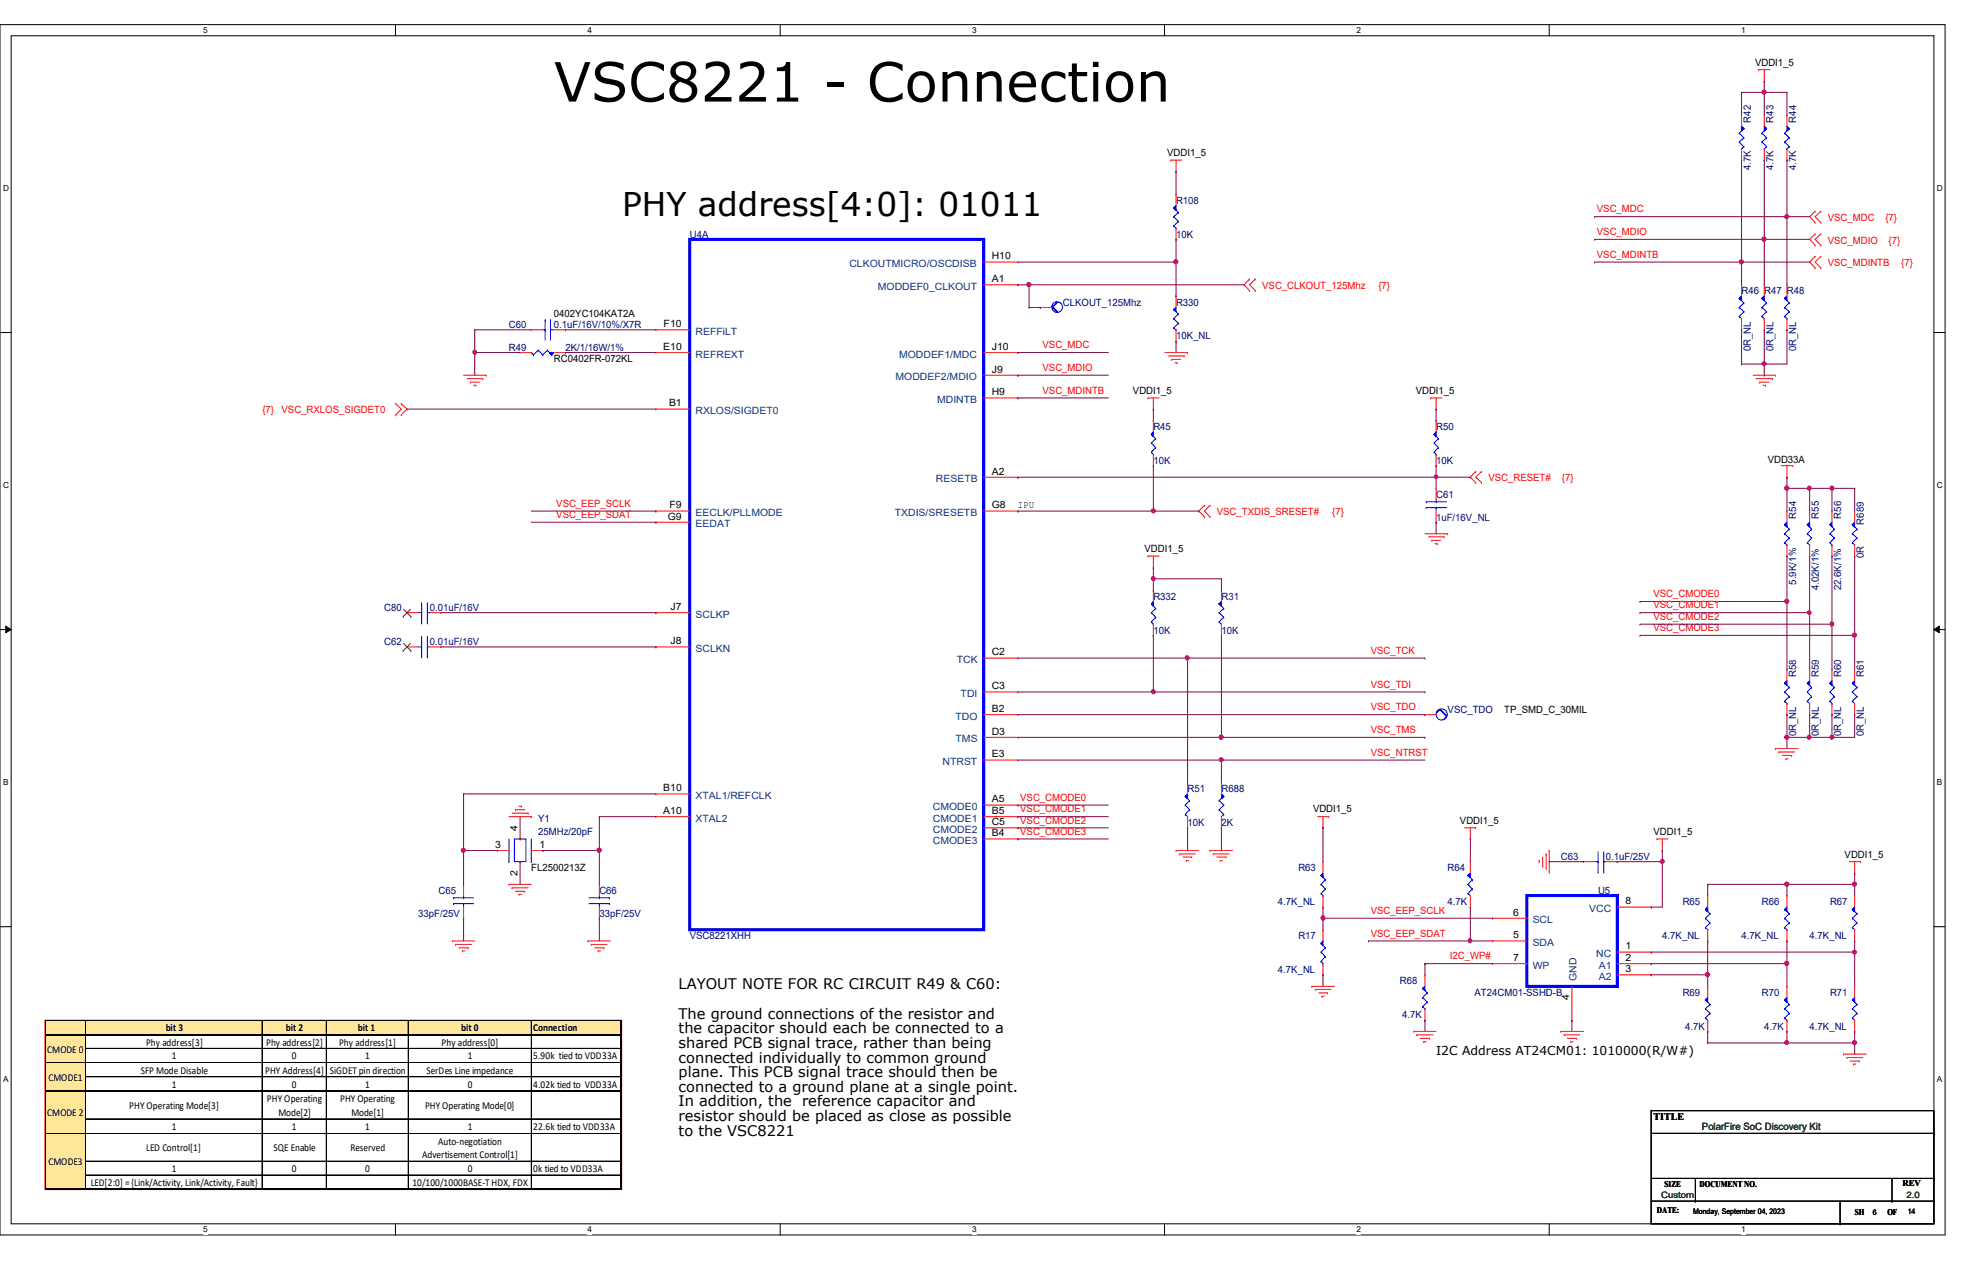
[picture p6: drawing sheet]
<svg xmlns="http://www.w3.org/2000/svg" width="432mm" height="279mm" viewBox="0 0 432 279" stroke-linecap="round" stroke-linejoin="round" font-family="sans-serif">
<defs><g id="words">
<text font-size="11.9" x="121.9" y="22.4">VSC8221 - Connection</text>
<text font-size="7.2" x="136.9" y="47.4">PHY address[4:0]: 01011</text>
<g font-size="3.2">
<text x="149.4" y="217.7">LAYOUT NOTE FOR RC CIRCUIT R49 &amp; C60:</text>
<text x="149.4" y="224.1">The ground connections of the resistor and</text>
<text x="149.4" y="227.3">the capacitor should each be connected to a</text>
<text x="149.4" y="230.5">shared PCB signal trace, rather than being</text>
<text x="149.4" y="233.8">connected individually to common ground</text>
<text x="149.4" y="237">plane. This PCB signal trace should then be</text>
<text x="149.4" y="240.2">connected to a ground plane at a single point.</text>
<text x="149.4" y="243.4">In addition, the reference capacitor and</text>
<text x="149.4" y="246.6">resistor should be placed as close as possible</text>
<text x="149.4" y="249.9">to the VSC8221</text>
</g>
<text font-size="2.7" x="316.1" y="232.2">I2C Address AT24CM01: 1010000(R/W#)</text>
<g font-size="2.3">
<text x="36.5" y="226.9">bit 3</text>
<text x="62.9" y="226.9">bit 2</text>
<text x="78.7" y="226.9">bit 1</text>
<text x="101.5" y="226.9">bit 0</text>
<text x="117.3" y="226.9">Connection</text>
<text x="10.4" y="231.6">CMODE 0</text>
<text x="32.2" y="230">Phy address[3]</text>
<text x="37.8" y="233.1">1</text>
<text x="58.6" y="230">Phy address[2]</text>
<text x="64.3" y="233.1">0</text>
<text x="74.7" y="230">Phy address[1]</text>
<text x="80.3" y="233.1">1</text>
<text x="97.2" y="230">Phy address[0]</text>
<text x="103" y="233.1">1</text>
<text x="117.3" y="233.1">5.90k tied to VDD33A</text>
<text x="10.7" y="237.7">CMODE1</text>
<text x="31" y="236.3">SFP Mode Disable</text>
<text x="37.8" y="239.4">1</text>
<text x="58.3" y="236.3">PHY Address[4] SiGDET pin direction</text>
<text x="64.3" y="239.4">0</text>
<text x="80.3" y="239.4">1</text>
<text x="93.9" y="236.3">SerDes Line impedance</text>
<text x="103" y="239.4">0</text>
<text x="117.3" y="239.4">4.02k tied to VDD33A</text>
<text x="10.4" y="245.5">CMODE 2</text>
<text x="28.4" y="244">PHY Operating Mode[3]</text>
<text x="58.8" y="242.5">PHY Operating</text>
<text x="61.3" y="245.5">Mode[2]</text>
<text x="74.8" y="242.5">PHY Operating</text>
<text x="77.4" y="245.5">Mode[1]</text>
<text x="93.6" y="244">PHY Operating Mode[0]</text>
<text x="37.8" y="248.6">1</text>
<text x="64.3" y="248.6">1</text>
<text x="80.3" y="248.6">1</text>
<text x="96.4" y="251.8">Auto-negotiation</text>
<text x="103" y="248.6">1</text>
<text x="117.3" y="248.6">22.6k tied to VDD33A</text>
<text x="10.7" y="256.3">CMODE3</text>
<text x="32.2" y="253.2">LED Control[1]</text>
<text x="37.8" y="257.9">1</text>
<text x="60.2" y="253.2">SQE Enable</text>
<text x="64.3" y="257.9">0</text>
<text x="77.1" y="253.2">Reserved</text>
<text x="80.3" y="257.9">0</text>
<text x="92.9" y="254.8">Advertisement Control[1]</text>
<text x="103" y="257.9">0</text>
<text x="117.3" y="257.9">0k tied to VDD33A</text>
<text x="20" y="260.9">LED[2:0] = {Link/Activity, Link/Activity, Fault}</text>
<text x="90.8" y="260.9">10/100/1000BASE-T HDX, FDX</text>
</g>
<g font-size="2.2">
<text x="386.2" y="14.5">VDDI1_5</text>
<text x="256.9" y="34.4">VDDI1_5</text>
<text x="218.3" y="57.1">H10</text>
<text x="218.3" y="62.1">A1</text>
<text x="121.9" y="69.8">0402YC104KAT2A</text>
<text x="146.1" y="72">F10</text>
<text x="146" y="77">E10</text>
<text x="218.3" y="77">J10</text>
<text x="121.9" y="79.7">RC0402FR-072KL</text>
<text x="218.3" y="82">J9</text>
<text x="147.2" y="89.4">B1</text>
<text x="218.3" y="87">H9</text>
<text x="249.3" y="86.7">VDDI1_5</text>
<text x="311.6" y="86.7">VDDI1_5</text>
<text x="389" y="101.9">VDD33A</text>
<text x="218.3" y="104.4">A2</text>
<text x="147.3" y="111.8">F9</text>
<text x="218.3" y="111.8">G8</text>
<text x="224" y="111.8">IPU</text>
<text x="147" y="114.3">G9</text>
<text x="251.9" y="121.5">VDDI1_5</text>
<text x="147.6" y="134.2">J7</text>
<text x="147.6" y="141.7">J8</text>
<text x="218.3" y="144.2">C2</text>
<text x="218.3" y="151.6">C3</text>
<text x="218.3" y="156.6">B2</text>
<text x="218.3" y="161.6">D3</text>
<text x="331" y="156.9">TP_SMD_C_30MIL</text>
<text x="218.3" y="166.6">E3</text>
<text x="146" y="174.1">B10</text>
<text x="146" y="179.1">A10</text>
<text x="218.3" y="176.5">A5</text>
<text x="218.3" y="179.1">B5</text>
<text x="289" y="178.7">VDDI1_5</text>
<text x="113.9" y="182.8" transform="rotate(-90 113.9 182.8)">4</text>
<text x="218.3" y="181.5">C5</text>
<text x="218.3" y="184">B4</text>
<text x="321.3" y="181.3">VDDI1_5</text>
<text x="363.9" y="183.7">VDDI1_5</text>
<text x="109" y="186.5">3</text>
<text x="116.9" y="191.7">FL2500213Z</text>
<text x="118.7" y="186.5">1</text>
<text x="406" y="188.7">VDDI1_5</text>
<text x="113.9" y="192.6" transform="rotate(-90 113.9 192.6)">2</text>
<text x="333" y="201.4">6</text>
<text x="357.7" y="199">8</text>
<text x="333" y="206.4">5</text>
<text x="357.7" y="208.9">1</text>
<text x="333" y="211.4">7</text>
<text x="357.7" y="211.4">2</text>
<text x="357.7" y="213.9">3</text>
<text x="345.4" y="220" transform="rotate(-90 345.4 220)">4</text>
<text x="363.9" y="246.4">TITLE</text>
</g>
<g font-size="2.2" fill="#000080">
<text x="385.3" y="27" transform="rotate(-90 385.3 27)">R42</text>
<text x="390.3" y="27" transform="rotate(-90 390.3 27)">R43</text>
<text x="395.3" y="27" transform="rotate(-90 395.3 27)">R44</text>
<text x="385.3" y="37.5" transform="rotate(-90 385.3 37.5)">4.7K</text>
<text x="390.3" y="37.5" transform="rotate(-90 390.3 37.5)">4.7K</text>
<text x="395.3" y="37.5" transform="rotate(-90 395.3 37.5)">4.7K</text>
<text x="258.8" y="44.9">R108</text>
<text x="151.8" y="52.3">U4A</text>
<text x="258.8" y="52.3">10K</text>
<text x="383.3" y="64.8">R46</text>
<text x="388.3" y="64.8">R47</text>
<text x="393.3" y="64.8">R48</text>
<text x="233.9" y="67.2">CLKOUT_125Mhz</text>
<text x="258.8" y="67.2">R330</text>
<text x="112" y="72.2">C60</text>
<text x="112" y="77.2">R49</text>
<text x="121.9" y="72.2">0.1uF/16V/10%/X7R</text>
<text x="124.5" y="77.2">2K/1/16W/1%</text>
<text x="258.8" y="74.7">10K_NL</text>
<text x="385.3" y="77.3" transform="rotate(-90 385.3 77.3)">0R_NL</text>
<text x="390.3" y="77.3" transform="rotate(-90 390.3 77.3)">0R_NL</text>
<text x="395.3" y="77.3" transform="rotate(-90 395.3 77.3)">0R_NL</text>
<text x="253.8" y="94.7">R45</text>
<text x="316.1" y="94.7">R50</text>
<text x="253.8" y="102.1">10K</text>
<text x="316.1" y="102.1">10K</text>
<text x="316.1" y="109.6">C61</text>
<text x="316.1" y="114.6">1uF/16V_NL</text>
<text x="395.3" y="114.1" transform="rotate(-90 395.3 114.1)">R54</text>
<text x="400.3" y="114.1" transform="rotate(-90 400.3 114.1)">R55</text>
<text x="405.2" y="114.1" transform="rotate(-90 405.2 114.1)">R56</text>
<text x="410.2" y="115.4" transform="rotate(-90 410.2 115.4)">R689</text>
<text x="410.2" y="122.9" transform="rotate(-90 410.2 122.9)">0R</text>
<text x="253.8" y="132">R332</text>
<text x="268.8" y="132">R31</text>
<text x="395.3" y="128.6" transform="rotate(-90 395.3 128.6)">5.9K/1%</text>
<text x="400.3" y="129.9" transform="rotate(-90 400.3 129.9)">4.02K/1%</text>
<text x="405.2" y="129.9" transform="rotate(-90 405.2 129.9)">22.6K/1%</text>
<text x="84.6" y="134.5">C80</text>
<text x="94.6" y="134.5">0.01uF/16V</text>
<text x="84.6" y="141.9">C62</text>
<text x="94.6" y="141.9">0.01uF/16V</text>
<text x="253.8" y="139.4">10K</text>
<text x="268.8" y="139.4">10K</text>
<text x="395.3" y="149" transform="rotate(-90 395.3 149)">R58</text>
<text x="400.3" y="149" transform="rotate(-90 400.3 149)">R59</text>
<text x="405.2" y="149" transform="rotate(-90 405.2 149)">R60</text>
<text x="410.2" y="149" transform="rotate(-90 410.2 149)">R61</text>
<text x="318.6" y="156.9">VSC_TDO</text>
<text x="395.3" y="162" transform="rotate(-90 395.3 162)">0R_NL</text>
<text x="400.3" y="162" transform="rotate(-90 400.3 162)">0R_NL</text>
<text x="405.2" y="162" transform="rotate(-90 405.2 162)">0R_NL</text>
<text x="410.2" y="162" transform="rotate(-90 410.2 162)">0R_NL</text>
<text x="261.4" y="174.2">R51</text>
<text x="268.8" y="174.2">R688</text>
<text x="118.4" y="180.8">Y1</text>
<text x="118.4" y="183.7">25MHz/20pF</text>
<text x="261.4" y="181.8">10K</text>
<text x="268.8" y="181.8">2K</text>
<text x="285.8" y="191.7">R63</text>
<text x="318.6" y="191.7">R64</text>
<text x="343.5" y="189.2">C63</text>
<text x="353.4" y="189.2">0.1uF/25V</text>
<text x="96.5" y="196.7">C65</text>
<text x="131.9" y="196.7">C66</text>
<text x="351.7" y="196.7">U5</text>
<text x="92" y="201.7">33pF/25V</text>
<text x="131.9" y="201.7">33pF/25V</text>
<text x="281.3" y="199.1">4.7K_NL</text>
<text x="318.6" y="199.1">4.7K</text>
<text x="370.3" y="199.1">R65</text>
<text x="387.8" y="199.1">R66</text>
<text x="402.8" y="199.1">R67</text>
<text x="151.8" y="206.7">VSC8221XHH</text>
<text x="285.8" y="206.7">R17</text>
<text x="365.8" y="206.7">4.7K_NL</text>
<text x="383.3" y="206.7">4.7K_NL</text>
<text x="398.3" y="206.7">4.7K_NL</text>
<text x="281.3" y="214.1">4.7K_NL</text>
<text x="308.1" y="216.6">R68</text>
<text x="324.5" y="219.1">AT24CM01-SSHD-B</text>
<text x="370.3" y="219.1">R69</text>
<text x="387.8" y="219.1">R70</text>
<text x="402.8" y="219.1">R71</text>
<text x="308.6" y="224">4.7K</text>
<text x="370.8" y="226.6">4.7K</text>
<text x="388.3" y="226.6">4.7K</text>
<text x="398.3" y="226.6">4.7K_NL</text>
</g>
<g font-size="2.2" fill="#f00">
<text x="351.5" y="46.7">VSC_MDC</text>
<text x="351.5" y="51.7">VSC_MDIO</text>
<text x="402.3" y="48.6">VSC_MDC</text>
<text x="402.3" y="53.6">VSC_MDIO</text>
<text x="415" y="48.6">{7}</text>
<text x="415.6" y="53.6">{7}</text>
<text x="351.5" y="56.7">VSC_MDINTB</text>
<text x="402.3" y="58.5">VSC_MDINTB</text>
<text x="418.4" y="58.5">{7}</text>
<text x="277.8" y="63.5">VSC_CLKOUT_125Mhz</text>
<text x="303.4" y="63.5">{7}</text>
<text x="229.4" y="76.6">VSC_MDC</text>
<text x="229.4" y="81.6">VSC_MDIO</text>
<text x="229.4" y="86.6">VSC_MDINTB</text>
<text x="57.7" y="90.9">{7}</text>
<text x="62" y="90.9">VSC_RXLOS_SIGDET0</text>
<text x="327.6" y="105.8">VSC_RESET#</text>
<text x="343.7" y="105.8">{7}</text>
<text x="122.4" y="111.5">VSC_EEP_SCLK</text>
<text x="122.4" y="114">VSC_EEP_SDAT</text>
<text x="267.8" y="113.3">VSC_TXDIS_SRESET#</text>
<text x="293.2" y="113.3">{7}</text>
<text x="363.9" y="131.4">VSC_CMODE0</text>
<text x="363.9" y="133.9">VSC_CMODE1</text>
<text x="363.9" y="136.4">VSC_CMODE2</text>
<text x="301.7" y="143.8">VSC_TCK</text>
<text x="363.9" y="138.9">VSC_CMODE3</text>
<text x="301.7" y="151.3">VSC_TDI</text>
<text x="301.7" y="156.3">VSC_TDO</text>
<text x="301.7" y="161.3">VSC_TMS</text>
<text x="301.7" y="166.3">VSC_NTRST</text>
<text x="224.5" y="176.2">VSC_CMODE0</text>
<text x="224.5" y="178.7">VSC_CMODE1</text>
<text x="224.5" y="181.2">VSC_CMODE2</text>
<text x="224.5" y="183.6">VSC_CMODE3</text>
<text x="301.7" y="201.1">VSC_EEP_SCLK</text>
<text x="301.7" y="206.1">VSC_EEP_SDAT</text>
<text x="319.1" y="211.1">I2C_WP#</text>
</g>
<g font-size="2.2" fill="#004080">
<text x="186.9" y="58.8">CLKOUTMICRO/OSCDISB</text>
<text x="193.2" y="63.8">MODDEF0_CLKOUT</text>
<text x="153.1" y="73.7">REFFiLT</text>
<text x="153.1" y="78.7">REFREXT</text>
<text x="197.1" y="83.7">MODDEF2/MDIO</text>
<text x="197.9" y="78.7">MODDEF1/MDC</text>
<text x="206.2" y="88.6">MDINTB</text>
<text x="153.1" y="91.1">RXLOS/SIGDET0</text>
<text x="206" y="106.1">RESETB</text>
<text x="153.1" y="113.5">EECLK/PLLMODE</text>
<text x="196.9" y="113.5">TXDIS/SRESETB</text>
<text x="153.1" y="116">EEDAT</text>
<text x="153.1" y="135.9">SCLKP</text>
<text x="153.1" y="143.4">SCLKN</text>
<text x="210.6" y="145.9">TCK</text>
<text x="211.4" y="153.3">TDI</text>
<text x="210.3" y="158.3">TDO</text>
<text x="210.3" y="163.3">TMS</text>
<text x="207.4" y="168.3">NTRST</text>
<text x="153.1" y="175.8">XTAL1/REFCLK</text>
<text x="205.3" y="178.2">CMODE0</text>
<text x="153.1" y="180.8">XTAL2</text>
<text x="205.3" y="180.8">CMODE1</text>
<text x="205.3" y="183.2">CMODE2</text>
<text x="205.3" y="185.7">CMODE3</text>
<text x="337.3" y="203.1">SCL</text>
<text x="349.8" y="200.7">VCC</text>
<text x="337.3" y="208.1">SDA</text>
<text x="337.3" y="213.1">WP</text>
<text x="347" y="215.7" transform="rotate(-90 347 215.7)">GND</text>
<text x="351.3" y="210.6">NC</text>
<text x="351.9" y="213.1">A1</text>
<text x="351.9" y="215.6">A2</text>
</g>
<text font-size="2.2" fill="#008000" x="374.6" y="248.5">PolarFire SoC Discovery Kit</text>
<g font-size="1.9" fill="#008000">
<text x="365.6" y="263.6">Custom</text>
<text x="419.6" y="263.6">2.0</text>
</g>
<g font-size="1.9">
<text x="366.4" y="261.2">SIZE</text>
<text x="374.1" y="261.2">DOCUMENT NO.</text>
<text x="418.7" y="260.9">REV</text>
<text x="364.7" y="267">DATE:</text>
<text x="408.2" y="267.2">SH</text>
<text x="415.4" y="267.2">OF</text>
</g>
<g font-size="1.8">
<text x="44.7" y="7.3">5</text>
<text x="129.3" y="7.3">4</text>
<text x="214" y="7.3">3</text>
<text x="298.5" y="7.3">2</text>
<text x="383.2" y="7.3">1</text>
<text x=".7" y="42.1">D</text>
<text x="426.3" y="42.1">D</text>
<text x=".7" y="107.4">C</text>
<text x="426.3" y="107.4">C</text>
<text x=".7" y="172.7">B</text>
<text x="426.3" y="172.7">B</text>
<text x=".7" y="238.1">A</text>
<text x="426.3" y="238.1">A</text>
<text x="44.7" y="271.1">5</text>
<text x="129.3" y="271.1">4</text>
<text x="214" y="271.1">3</text>
<text x="298.5" y="271.1">2</text>
<text x="383.2" y="271.1">1</text>
</g>
<g font-size="1.7">
<text x="372.6" y="267.1">Monday, September 04, 2023</text>
<text x="412.2" y="267.4">6</text>
<text x="419.9" y="267.1">14</text>
</g>
</g></defs>
<path d="M0 5.4h428.1v266.3h-428.1zM2.5 7.9h423.1v261.3h-423.1z" fill="none" stroke="#000" stroke-width=".22"/>
<g fill="#fff">
<path d="M44.7 5.7h1v2h-1z"/>
<path d="M44.7 269.5h1v2h-1z"/>
</g>
<path d="M87 5.4v2.5M87 269.2v2.5" fill="none" stroke="#000" stroke-width=".22"/>
<g fill="#fff">
<path d="M129.3 5.7h1v2h-1z"/>
<path d="M129.3 269.5h1v2h-1z"/>
</g>
<path d="M171.7 5.4v2.5M171.7 269.2v2.5" fill="none" stroke="#000" stroke-width=".22"/>
<g fill="#fff">
<path d="M214 5.7h1v2h-1z"/>
<path d="M214 269.5h1v2h-1z"/>
</g>
<path d="M256.3 5.4v2.5M256.3 269.2v2.5" fill="none" stroke="#000" stroke-width=".22"/>
<g fill="#fff">
<path d="M298.5 5.7h1.1v2h-1.1z"/>
<path d="M298.5 269.5h1.1v2h-1.1z"/>
</g>
<path d="M341 5.4v2.5M341 269.2v2.5" fill="none" stroke="#000" stroke-width=".22"/>
<g fill="#fff">
<path d="M383.2 5.7h1v2h-1z"/>
<path d="M383.2 269.5h1v2h-1z"/>
<path d="M.7 40.5h1.2v2h-1.2z"/>
<path d="M426.3 40.5h1.3v2h-1.3z"/>
<path d="M.7 105.7h1.2v2.1h-1.2z"/>
<path d="M426.3 105.7h1.3v2.1h-1.3z"/>
</g>
<path d="M0 73.2h2.5M425.6 73.2h2.5" fill="none" stroke="#000" stroke-width=".22"/>
<g fill="#fff">
<path d="M.7 171.1h1.2v2h-1.2z"/>
<path d="M426.3 171.1h1.2v2h-1.2z"/>
</g>
<path d="M0 138.5h2.5M1.3 137.8l1.2 .7-1.2 .7zM425.6 138.5l1.2-.7v1.4zM425.6 138.5h2.5" fill="none" stroke="#000" stroke-width=".22"/>
<path d="M1.3 137.8l1.2 .7-1.2 .7zM425.6 138.5l1.2-.7v1.4z" fill="#000"/>
<g fill="#fff">
<path d="M.7 236.5h1.1v2h-1.1z"/>
<path d="M426.3 236.5h1.1v2h-1.1z"/>
</g>
<path d="M0 203.9h2.5M425.6 203.9h2.5" fill="none" stroke="#000" stroke-width=".22"/>
<path d="M9.9 224.5h126.9v37.2h-126.9z" fill-rule="evenodd" fill="#fff"/>
<path d="M9.9 224.5h126.9v37.2h-126.9z" fill="none" stroke="#f00" stroke-width=".22"/>
<g fill="#ffe699">
<path d="M10 224.5h126.9v3.3h-126.9z"/>
<path d="M10 227.7h9v34.1h-9z"/>
</g>
<path d="M9.9 224.4v.1M18.8 224.4v.1M57.7 224.4v.1M71.8 224.4v.1M89.8 224.4v.1M116.9 224.4v.1M136.7 224.4v.1" fill="none" stroke="#e0e0e0" stroke-width=".22"/>
<g fill="none" stroke="#000" stroke-width=".22">
<path d="M9.9 224.5v37.3M10 224.5h126.9M10 233.8h126.9M18.8 224.5v3M18.8 227.7v6M18.8 233.9v6M18.9 224.5v3M18.9 227.8v6M18.9 233.9v6M19 230.6h117.7M19 230.8h117.7M19 236.9h117.7"/>
<path d="M57.7 224.5v3M57.7 227.7v6M57.7 233.9v6M57.8 224.5v3M57.8 227.8v6M57.8 233.9v6M71.8 224.5v3M71.8 227.7v6M71.8 233.9v6M71.9 224.5v3M71.9 227.8v6M71.9 233.9v6"/>
<path d="M89.8 224.5v3M89.8 227.7v6M89.8 233.9v6M89.9 224.5v3M89.9 227.8v6M89.9 233.9v6M116.9 224.5v3M116.9 227.7v6M116.9 233.9v6M117 224.5v3M117 227.8v6M117 233.9v6"/>
<path d="M10 249.3h126.9M18.8 240.1v9.1M18.8 249.4v12.1M18.9 240.2v9.1M18.9 249.4v12.1M19 246.1h117.7M19 246.3h117.7M19 255.4h117.7M19 255.5h117.7M19 258.5h117.7M19 258.6h117.7M57.7 240.1v9.1"/>
<path d="M57.7 249.4v12.1M57.8 240.2v9.1M57.8 249.4v12.1M71.8 240.1v9.1M71.8 249.4v12.1M71.9 240.2v9.1M71.9 249.4v12.1M89.8 240.1v9.1M89.8 249.4v12.1M89.9 240.2v9.1M89.9 249.4v12.1M116.9 240.1v9.1"/>
<path d="M116.9 249.4v12.1M117 240.2v9.1M117 249.4v12.1M363.4 244.3h62.2v24.9h-62.2zM363.4 249.3h62.2M363.4 259.2h62.2M373.1 259.2v5M416.4 259.2v5M425.6 249.3h.1M425.6 259.2h.1M363.4 264.2h62.2M373.1 264.2h.1"/>
<path d="M405 269.2h.1M405 264.2v5M416.4 264.2h.1M425.6 264.2h.1"/>
</g>
<path d="M10 227.6h126.9M136.8 224.5v37.3M10 240.1h126.9M10 261.7h126.9" fill="none" stroke="#000" stroke-width=".25"/>
<g fill="none" stroke="#f00" stroke-width=".22">
<path d="M387 15.3h.1M387 15.3h2.6M388.3 17.9h.1M388.3 15.3v2.6M257.6 35.2h.1M257.6 35.2h2.5M258.8 37.8h.1M258.8 35.2v2.6M399.5 46.5h.1M399.5 48.9h.1M399.5 51.5h.1M399.5 53.9h.1"/>
<path d="M399.5 56.4h.1M399.5 58.9h.1M399.5 46.5l-1.2 1.2 1.2 1.2M399.5 51.5l-1.2 1.2 1.2 1.2M399.5 56.4l-1.2 1.3 1.2 1.2M400.7 48.9h.1M400.7 46.5h.1M400.7 53.9h.1M400.7 51.5h.1M400.7 58.9h.1M400.7 56.4h.1M400.7 46.5l-1.2 1.2 1.2 1.2"/>
<path d="M400.7 51.5l-1.2 1.2 1.2 1.2M400.7 56.4l-1.2 1.3 1.2 1.2M256.4 77.6h5M257.1 78.3h3.5M257.8 79.1h.1M257.8 79.1h2M258.6 79.8h.5M259.1 79.8h.1M260.6 78.3h.1M261.4 77.6h.1M275 61.4h.1M275 63.9h.1"/>
<path d="M275 61.4l-1.2 1.3 1.2 1.2M276.3 63.9h.1M276.3 61.4h.1M276.3 61.4l-1.3 1.3 1.3 1.2M87.1 91.3h.1M87.1 88.8h.1M87.1 88.8l1.2 1.2-1.2 1.3M88.3 88.8h.1M88.3 91.3h.1M88.3 88.8l1.3 1.2-1.3 1.3M102 82.5h5M102.8 83.3h3.5"/>
<path d="M103.5 84.1h.1M103.5 84.1h2M104.2 84.8h.5M104.7 84.8h.1M106.3 83.3h.1M107 82.5h.1M252.6 87.5h.1M252.6 87.5h2.5M253.8 90h.1M253.8 87.5v2.5M314.9 87.5h.1M314.9 87.5h2.4"/>
<path d="M316.1 90h.1M316.1 87.5v2.5M385.8 82.5h4.9M386.5 83.3h3.6M387.3 84.1h.1M387.3 84.1h2M388 84.8h.5M388.5 84.8h.1M390.1 83.3h.1M390.7 82.5h.1M265.1 111.2h.1M265.1 113.7h.1"/>
<path d="M265.1 111.2l-1.3 1.2 1.3 1.3M266.3 113.7h.1M266.3 111.2h.1M266.3 111.2l-1.2 1.2 1.2 1.3M313.6 117.4h5M314.4 118.1h3.4M315.1 118.9h.1M315.1 118.9h2M315.8 119.6h.5M316.3 119.6h.1M317.8 118.1h.1M318.6 117.4h.1"/>
<path d="M324.8 103.7h.1M324.8 106.2h.1M324.8 103.7l-1.2 1.3 1.2 1.2M326.1 106.2h.1M326.1 103.7h.1M326.1 103.7l-1.3 1.3 1.3 1.2M392 102.4h2.5M393.3 105h.1M393.3 102.4v2.6M394.5 102.4h.1M252.6 122.3h.1M252.6 122.3h2.5"/>
<path d="M253.8 124.9h.1M253.8 122.3v2.6M112 179.7h4.9M112.7 178.9h3.5M113.5 178.1h.1M113.5 178.1h2M114.2 177.4h.5M114.7 177.4h.1M116.2 178.9h.1M116.9 179.7h.1M290 179.7h2.4M291.2 179.7v2.4"/>
<path d="M292.4 179.7h.1M390.7 164.7h.1M390.7 164.7h5M391.5 165.4h.1M391.5 165.4h3.5M392.3 166.2h2M393 167h.1M393 167h.5M394.3 166.2h.1M112 194.6h.1M112 194.6h4.9M112.7 195.3h.1"/>
<path d="M112.7 195.3h3.5M113.5 196.1h2M114.2 196.8h.1M114.2 196.8h.5M115.5 196.1h.1M258.8 187.1h.1M258.8 187.1h5M259.6 187.9h.1M259.6 187.9h3.5M260.3 188.6h2M261.1 189.3h.1M261.1 189.3h.5"/>
<path d="M262.3 188.6h.1M266.3 187.1h.1M266.3 187.1h5M267 187.9h.1M267 187.9h3.5M267.8 188.6h2M268.6 189.3h.1M268.6 189.3h.5M269.8 188.6h.1M291.2 182.1h.1M322.3 182.1h2.5M323.6 184.6h.1"/>
<path d="M323.6 182.1v2.5M324.8 182.1h.1M338.8 189.3h.1M338.8 189.3v.5M339.5 190.6h.1M339.5 188.6v2M340.3 187.9h.1M340.3 187.9v3.4M341 187.1h.1M341 187.1v5M364.7 184.6h.1M364.7 184.6h2.4"/>
<path d="M365.8 187.1h.1M365.8 184.6v2.5M407 189.6h2.4M408.2 192.1h.1M408.2 189.6v2.5M409.4 189.6h.1M99.6 207h.1M99.6 207h4.9M100.2 207.8h.1M100.2 207.8h3.6M101 208.5h2M101.8 209.2h.1"/>
<path d="M101.8 209.2h.5M103 208.5h.1M129.4 207h.1M129.4 207h5M130.1 207.8h.1M130.1 207.8h3.5M130.9 208.5h2M131.7 209.2h.1M131.7 209.2h.5M132.9 208.5h.1M288.7 217h.1M288.7 217h5"/>
<path d="M289.5 217.7h.1M289.5 217.7h3.4M290.2 218.4h2M290.9 219.2h.1M290.9 219.2h.5M292.2 218.4h.1M311.1 226.9h.1M311.1 226.9h5M311.8 227.7h.1M311.8 227.7h3.6M312.6 228.4h2M313.4 229.2h.1"/>
<path d="M313.4 229.2h.5M314.6 228.4h.1M343.5 226.9h.1M343.5 226.9h5M344.3 227.7h.1M344.3 227.7h3.4M344.9 228.4h2.1M345.7 229.2h.1M345.7 229.2h.5M347 228.4h.1M405.7 231.9h.1M405.7 231.9h5"/>
<path d="M406.5 232.7h.1M406.5 232.7h3.5M407.2 233.4h2M407.9 234.1h.1M407.9 234.1h.5M409.2 233.4h.1"/>
</g>
<path d="M375.3 220h.1M375.3 220l1 1M375.8 219.5l-.5 .5M375.3 221.9h.1M375.3 223.9h.1M375.3 221.9l1 1M375.3 223.9l.5 .6M375.8 224.5h.1M376.3 221h.1M376.3 222.9h.1M376.3 221l-1 .9M376.3 222.9l-1 1" fill="none" stroke="#00f" stroke-width=".22"/>
<path d="M375.3 220l.5-.5v1z" fill-rule="evenodd" fill="#00f"/>
<g fill="none" stroke="#00f" stroke-width=".22">
<path d="M119.5 72.6h.5M120 72.6h.1M120 70.4h.1M120 70.4v4.4M121.2 70.4h.1M121.2 72.6h.1M121.2 72.6h.7M121.2 70.4v4.4M323.1 192.5h.1M323.1 194.6h.1M323.1 196.6h.1M323.1 192.5l.9 1"/>
<path d="M323.1 194.6l.9 1M323.1 196.6l.5 .4M323.6 197h.1M323.6 192.1l-.5 .4M324 193.5h.1M324 195.6h.1M324 193.5l-.9 1.1M324 195.6l-.9 1M375.3 220l.5-.5v1z"/>
</g>
<path d="M116.9 72.6h.1M116.9 72.6h2.6M121.9 72.6h2.6M124.5 72.6h.1M375.8 217h.1M375.8 217v2.5M375.8 226.9h.1M375.8 224.5v2.4" fill="none" stroke="#f00" stroke-width=".22"/>
<path d="M323.1 192.5l.5-.4v.9z" fill-rule="evenodd" fill="#00f"/>
<g fill="none" stroke="#00f" stroke-width=".22">
<path d="M323.1 192.5l.5-.4v.9zM393.3 199.6l-.5 .5M392.8 200.1h.1M392.8 202h.1M392.8 204h.1M392.8 200.1l1 .9M392.8 202l1 1M392.8 204l.5 .6M393.3 204.6h.1M393.8 201h.1M393.8 203h.1M393.8 201l-1 1"/>
<path d="M393.8 203l-1 1"/>
</g>
<path d="M323.6 189.6h.1M323.6 199.6h.1M323.6 189.6v2.5M323.6 197v2.6" fill="none" stroke="#f00" stroke-width=".22"/>
<path d="M393.3 199.6v1l-.5-.5 .5 .5-.5-.5z" fill-rule="evenodd" fill="#00f"/>
<g fill="none" stroke="#00f" stroke-width=".22">
<path d="M260.9 175.2h.1M260.9 177.1h.1M260.9 179.2h.1M260.9 175.2l.9 .9M260.9 177.1l.9 1M260.9 179.2l.5 .5M261.4 179.7h.1M261.4 174.7l-.5 .5M261.8 176.1h.1M261.8 178.1h.1M261.8 176.1l-.9 1M261.8 178.1l-.9 1.1"/>
<path d="M393.3 199.6v1l-.5-.5 .5 .5-.5-.5z"/>
</g>
<path d="M393.3 197h.1M393.3 197v2.6M393.3 207h.1M393.3 204.6v2.4" fill="none" stroke="#f00" stroke-width=".22"/>
<path d="M260.9 175.2l.5-.5v1z" fill-rule="evenodd" fill="#00f"/>
<g fill="none" stroke="#00f" stroke-width=".22">
<path d="M407.7 150.3h.1M407.7 152.2h.1M407.7 154.3h.1M407.7 150.3l1 .9M407.7 152.2l1 1M407.7 154.3l.5 .5M408.2 154.8h.1M408.2 149.8l-.5 .5M408.7 151.2h.1M408.7 153.2h.1M408.7 151.2l-1 1M408.7 153.2l-1 1.1"/>
<path d="M260.9 175.2l.5-.5v1z"/>
</g>
<path d="M261.4 172.1h.1M261.4 172.1v2.6M261.4 179.7v2.4M261.4 182.1h.1" fill="none" stroke="#f00" stroke-width=".22"/>
<path d="M407.7 150.3l.5-.5v1z" fill-rule="evenodd" fill="#00f"/>
<path d="M407.7 150.3l.5-.5v1z" fill="none" stroke="#00f" stroke-width=".22"/>
<path d="M408.2 147.2h.1M408.2 157.2h.1M408.2 147.2v2.6M408.2 154.8v2.4" fill="none" stroke="#f00" stroke-width=".22"/>
<circle cx="317.3" cy="157.2" r="1.23" fill="#fff"/>
<circle cx="317.3" cy="157.2" r="1.23" fill="#00f"/>
<g fill="none" stroke="#00f" stroke-width=".22">
<path d="M392.8 65.6h.1M392.8 67.6h.1M392.8 69.6h.1M392.8 65.6l1 1M392.8 67.6l1 1M392.8 69.6l.5 .5M393.3 70.1h.1M393.3 65.1l-.5 .5M393.8 66.6h.1M393.8 68.6h.1M393.8 66.6l-1 1M393.8 68.6l-1 1"/>
<circle cx="317.3" cy="157.2" r="1.23"/>
</g>
<path d="M313.6 157.2h.1M313.6 157.2h2.5" fill="none" stroke="#f00" stroke-width=".22"/>
<path d="M393.3 65.1v1l-.5-.5 .5 .5-.5-.5z" fill-rule="evenodd" fill="#00f"/>
<g fill="none" stroke="#00f" stroke-width=".22">
<path d="M393.3 65.1v1l-.5-.5 .5 .5-.5-.5zM402.8 150.3h.1M402.8 152.2h.1M402.8 154.3h.1M402.8 150.3l.9 .9M402.8 152.2l.9 1M402.8 154.3l.4 .5M403.2 154.8h.1M403.2 149.8l-.4 .5M403.7 151.2h.1M403.7 153.2h.1M403.7 151.2l-.9 1"/>
<path d="M403.7 153.2l-.9 1.1"/>
</g>
<path d="M393.3 62.7h.1M393.3 72.6h.1M393.3 62.7v2.4M393.3 70.1v2.5" fill="none" stroke="#f00" stroke-width=".22"/>
<path d="M403.2 149.8v1l-.4-.5 .4 .5-.4-.5z" fill-rule="evenodd" fill="#00f"/>
<g fill="none" stroke="#00f" stroke-width=".22">
<path d="M403.2 149.8v1l-.4-.5 .4 .5-.4-.5zM268.3 176.1h.1M268.3 178.1h.1M268.3 176.1l1 1M268.3 178.1l1 1.1M268.8 179.7h.1M268.8 174.7l.5 .5M269.3 175.2h.1M269.3 177.1h.1M269.3 179.2h.1M269.3 175.2l-1 .9M269.3 177.1l-1 1"/>
<path d="M269.3 179.2l-.5 .5"/>
</g>
<path d="M403.2 147.2h.1M403.2 157.2h.1M403.2 147.2v2.6M403.2 154.8v2.4" fill="none" stroke="#f00" stroke-width=".22"/>
<path d="M268.8 174.7l.5 .5-.5 .5 .5-.5-.5 .5z" fill-rule="evenodd" fill="#00f"/>
<g fill="none" stroke="#00f" stroke-width=".22">
<path d="M407.7 115.4h.1M407.7 117.4h.1M407.7 119.4h.1M407.7 115.4l1 1M407.7 117.4l1 1M407.7 119.4l.5 .5M408.2 119.9h.1M408.2 114.9l-.5 .5M408.7 116.4h.1M408.7 118.4h.1M408.7 116.4l-1 1M408.7 118.4l-1 1"/>
<path d="M268.8 174.7l.5 .5-.5 .5 .5-.5-.5 .5z"/>
</g>
<path d="M268.8 172.1h.1M268.8 172.1v2.6M268.8 179.7v2.4M268.8 182.1h.1" fill="none" stroke="#f00" stroke-width=".22"/>
<path d="M408.2 114.9v1l-.5-.5 .5 .5-.5-.5z" fill-rule="evenodd" fill="#00f"/>
<g fill="none" stroke="#00f" stroke-width=".22">
<path d="M313.9 111.7h.1M313.9 110.4h.1M313.9 111.7h4.4M313.9 110.4h4.4M316.1 110.4h.1M316.1 111.7h.1M316.1 109.9v.5M316.1 111.7v.7M408.2 114.9v1l-.5-.5 .5 .5-.5-.5zM290.7 192.5h.1M290.7 194.6h.1M290.7 196.6h.1"/>
<path d="M290.7 192.5l1 1M290.7 194.6l1 1M290.7 196.6l.5 .4M291.2 197h.1M291.2 192.1l-.5 .4M291.7 193.5h.1M291.7 195.6h.1M291.7 193.5l-1 1.1M291.7 195.6l-1 1"/>
</g>
<path d="M316.1 107.4h.1M316.1 114.9h.1M316.1 107.4v2.5M316.1 112.4v2.5M408.2 112.4h.1M408.2 112.4v2.5M408.2 119.9v2.4M408.2 122.3h.1" fill="none" stroke="#f00" stroke-width=".22"/>
<path d="M290.7 192.5l.5-.4v.9z" fill-rule="evenodd" fill="#00f"/>
<g fill="none" stroke="#00f" stroke-width=".22">
<path d="M387.8 29.3h.1M387.8 31.2h.1M387.8 29.3l1 1M387.8 31.2l1 1.1M388.3 32.8h.1M388.3 27.8l.5 .5M388.8 28.3h.1M388.8 30.3h.1M388.8 32.3h.1M388.8 28.3l-1 1M388.8 30.3l-1 .9M388.8 32.3l-.5 .5"/>
<path d="M290.7 192.5l.5-.4v.9z"/>
</g>
<path d="M291.2 189.6h.1M291.2 199.6h.1M291.2 189.6v2.5M291.2 197v2.6" fill="none" stroke="#f00" stroke-width=".22"/>
<path d="M388.3 27.8l.5 .5-.5 .5 .5-.5-.5 .5z" fill-rule="evenodd" fill="#00f"/>
<g fill="none" stroke="#00f" stroke-width=".22">
<path d="M388.3 27.8l.5 .5-.5 .5 .5-.5-.5 .5zM392.8 29.3h.1M392.8 31.2h.1M392.8 29.3l1 1M392.8 31.2l1 1.1M393.3 32.8h.1M393.3 27.8l.5 .5M393.8 28.3h.1M393.8 30.3h.1M393.8 32.3h.1M393.8 28.3l-1 1M393.8 30.3l-1 .9"/>
<path d="M393.8 32.3l-.5 .5"/>
</g>
<path d="M388.3 25.3h.1M388.3 35.2h.1M388.3 25.3v2.5M388.3 32.8v2.4" fill="none" stroke="#f00" stroke-width=".22"/>
<path d="M393.3 27.8l.5 .5-.5 .5 .5-.5-.5 .5z" fill-rule="evenodd" fill="#00f"/>
<g fill="none" stroke="#00f" stroke-width=".22">
<path d="M393.3 27.8l.5 .5-.5 .5 .5-.5-.5 .5zM258.3 68.1h.1M258.3 70.1h.1M258.3 72.1h.1M258.3 68.1l1 1M258.3 70.1l1 1M258.3 72.1l.5 .5M258.8 72.6h.1M258.8 67.6l-.5 .5M259.3 69.1h.1M259.3 71.1h.1M259.3 69.1l-1 1"/>
<path d="M259.3 71.1l-1 1"/>
</g>
<path d="M393.3 25.3h.1M393.3 35.2h.1M393.3 25.3v2.5M393.3 32.8v2.4" fill="none" stroke="#f00" stroke-width=".22"/>
<path d="M258.3 68.1l.5-.5v1z" fill-rule="evenodd" fill="#00f"/>
<g fill="none" stroke="#00f" stroke-width=".22">
<path d="M258.3 68.1l.5-.5v1zM387.8 65.6h.1M387.8 67.6h.1M387.8 69.6h.1M387.8 65.6l1 1M387.8 67.6l1 1M387.8 69.6l.5 .5M388.3 70.1h.1M388.3 65.1l-.5 .5M388.8 66.6h.1M388.8 68.6h.1M388.8 66.6l-1 1"/>
<path d="M388.8 68.6l-1 1"/>
</g>
<path d="M258.8 65.1h.1M258.8 75.1h.1M258.8 65.1v2.5M258.8 72.6v2.5" fill="none" stroke="#f00" stroke-width=".22"/>
<path d="M387.8 65.6l.5-.5v1z" fill-rule="evenodd" fill="#00f"/>
<g fill="none" stroke="#00f" stroke-width=".22">
<path d="M387.8 65.6l.5-.5v1zM397.8 115.4h.1M397.8 117.4h.1M397.8 119.4h.1M397.8 115.4l.9 1M397.8 117.4l.9 1M397.8 119.4l.5 .5M398.3 119.9h.1M398.3 114.9l-.5 .5M398.7 116.4h.1M398.7 118.4h.1M398.7 116.4l-.9 1"/>
<path d="M398.7 118.4l-.9 1"/>
</g>
<path d="M388.3 62.7h.1M388.3 72.6h.1M388.3 62.7v2.4M388.3 70.1v2.5" fill="none" stroke="#f00" stroke-width=".22"/>
<path d="M397.8 115.4l.5-.5v1z" fill-rule="evenodd" fill="#00f"/>
<g fill="none" stroke="#00f" stroke-width=".22">
<path d="M392.8 115.4h.1M392.8 117.4h.1M392.8 119.4h.1M392.8 115.4l1 1M392.8 117.4l1 1M392.8 119.4l.5 .5M393.3 119.9h.1M393.3 114.9l-.5 .5M393.8 116.4h.1M393.8 118.4h.1M393.8 116.4l-1 1M393.8 118.4l-1 1"/>
<path d="M397.8 115.4l.5-.5v1z"/>
</g>
<path d="M398.3 112.4h.1M398.3 112.4v2.5M398.3 119.9v2.4M398.3 122.3h.1" fill="none" stroke="#f00" stroke-width=".22"/>
<path d="M392.8 115.4l.5-.5v1z" fill-rule="evenodd" fill="#00f"/>
<g fill="none" stroke="#00f" stroke-width=".22">
<path d="M382.8 65.6h.1M382.8 67.6h.1M382.8 69.6h.1M382.8 65.6l1 1M382.8 67.6l1 1M382.8 69.6l.5 .5M383.3 70.1h.1M383.3 65.1l-.5 .5M383.8 66.6h.1M383.8 68.6h.1M383.8 66.6l-1 1M383.8 68.6l-1 1"/>
<path d="M392.8 115.4l.5-.5v1z"/>
</g>
<path d="M393.3 112.4h.1M393.3 112.4v2.5M393.3 119.9v2.4M393.3 122.3h.1" fill="none" stroke="#f00" stroke-width=".22"/>
<path d="M382.8 65.6l.5-.5v1z" fill-rule="evenodd" fill="#00f"/>
<g fill="none" stroke="#00f" stroke-width=".22">
<path d="M382.8 65.6l.5-.5v1zM408.2 199.6l-.5 .5M407.7 200.1h.1M407.7 202h.1M407.7 204h.1M407.7 200.1l1 .9M407.7 202l1 1M407.7 204l.5 .6M408.2 204.6h.1M408.7 201h.1M408.7 203h.1M408.7 201l-1 1"/>
<path d="M408.7 203l-1 1"/>
</g>
<path d="M383.3 62.7h.1M383.3 72.6h.1M383.3 62.7v2.4M383.3 70.1v2.5" fill="none" stroke="#f00" stroke-width=".22"/>
<path d="M407.7 200.1l.5-.5v1z" fill-rule="evenodd" fill="#00f"/>
<g fill="none" stroke="#00f" stroke-width=".22">
<path d="M375.8 199.6l-.5 .5M375.3 200.1h.1M375.3 202h.1M375.3 204h.1M375.3 200.1l1 .9M375.3 202l1 1M375.3 204l.5 .6M375.8 204.6h.1M376.3 201h.1M376.3 203h.1M376.3 201l-1 1M376.3 203l-1 1"/>
<path d="M407.7 200.1l.5-.5v1z"/>
</g>
<path d="M408.2 197h.1M408.2 197v2.6M408.2 207h.1M408.2 204.6v2.4" fill="none" stroke="#f00" stroke-width=".22"/>
<path d="M375.3 200.1l.5-.5v1z" fill-rule="evenodd" fill="#00f"/>
<g fill="none" stroke="#00f" stroke-width=".22">
<path d="M290.7 207.5h.1M290.7 209.5h.1M290.7 211.5h.1M290.7 207.5l1 1M290.7 209.5l1 1M290.7 211.5l.5 .5M291.2 212h.1M291.2 207l-.5 .5M291.7 208.5h.1M291.7 210.5h.1M291.7 208.5l-1 1M291.7 210.5l-1 1"/>
<path d="M375.3 200.1l.5-.5v1z"/>
</g>
<path d="M375.8 197h.1M375.8 197v2.6M375.8 207h.1M375.8 204.6v2.4" fill="none" stroke="#f00" stroke-width=".22"/>
<path d="M291.2 207v1l-.5-.5 .5 .5-.5-.5z" fill-rule="evenodd" fill="#00f"/>
<g fill="none" stroke="#00f" stroke-width=".22">
<path d="M92 134.8h.8M92.8 137.1h.1M92.8 134.8h.1M92.8 132.6v4.5M94.1 134.8h.1M94.1 137.1h.1M94.1 134.8h.5M94.1 132.6v4.5M392.8 150.3h.1M392.8 152.2h.1M392.8 154.3h.1M392.8 150.3l1 .9"/>
<path d="M392.8 152.2l1 1M392.8 154.3l.5 .5M393.3 154.8h.1M393.3 149.8l-.5 .5M393.8 151.2h.1M393.8 153.2h.1M393.8 151.2l-1 1M393.8 153.2l-1 1.1M291.2 207v1l-.5-.5 .5 .5-.5-.5z"/>
</g>
<g fill="none" stroke="#f00" stroke-width=".22">
<path d="M216.5 57.7h7.5M224 57.7h.1M144.4 72.6h.1M144.4 77.6h.1M144.4 77.6h7.4M144.4 72.6h7.4M216.5 62.7h7.5M216.5 77.6h7.5M224 62.7h.1M224 77.6h.1M144.4 90h.1M144.4 90h7.4"/>
<path d="M216.5 82.5h7.5M216.5 87.5h7.5M224 82.5h.1M224 87.5h.1M144.4 112.4h.1M144.4 114.9h.1M144.4 112.4h7.4M144.4 114.9h7.4M216.5 105h7.5M216.5 112.4h7.5M224 105h.1M224 112.4h.1"/>
<path d="M89.6 134.8h.1M89.6 134.8h2.4M94.6 134.8h2.4M97 134.8h.1M144.4 134.8h.1M144.4 134.8h7.4M144.4 142.3h.1M144.4 142.3h7.4M216.5 144.8h7.5M216.5 157.2h7.5M216.5 152.2h7.5M224 144.8h.1"/>
<path d="M224 157.2h.1M224 152.2h.1M144.4 174.7h.1M144.4 179.7h.1M144.4 174.7h7.4M144.4 179.7h7.4M216.5 179.7h7.5M216.5 162.2h7.5M216.5 167.2h7.5M216.5 177.1h7.5M224 162.2h.1M224 167.2h.1"/>
<path d="M224 177.1h.1M224 179.7h.1M216.5 182.1h7.5M216.5 184.6h7.5M224 182.1h.1M224 184.6h.1M291.2 204.6h.1M291.2 214.5h.1M291.2 204.6v2.4M291.2 212v2.5"/>
</g>
<path d="M151.8 52.7h64.7v151.9h-64.7z" fill="none" stroke="#00f" stroke-width=".68"/>
<path d="M88.7 135.6h.1M88.8 134l1.6 1.6M90.3 134l-1.6 1.6M90.4 135.6h.1" fill="none" stroke="#804000" stroke-width=".22"/>
<path d="M392.8 150.3l.5-.5v1z" fill-rule="evenodd" fill="#00f"/>
<g fill="none" stroke="#00f" stroke-width=".22">
<path d="M253.4 132.8h.1M253.4 134.8h.1M253.4 136.8h.1M253.4 132.8l.9 1.1M253.4 134.8l.9 1M253.4 136.8l.4 .5M253.8 137.3h.1M253.8 132.3l-.4 .5M254.3 133.9h.1M254.3 135.8h.1M254.3 133.9l-.9 .9M254.3 135.8l-.9 1"/>
<path d="M392.8 150.3l.5-.5v1z"/>
</g>
<path d="M393.3 147.2h.1M393.3 157.2h.1M393.3 147.2v2.6M393.3 154.8v2.4" fill="none" stroke="#f00" stroke-width=".22"/>
<path d="M253.8 132.3v1l-.4-.5 .4 .5-.4-.5z" fill-rule="evenodd" fill="#00f"/>
<g fill="none" stroke="#00f" stroke-width=".22">
<path d="M253.4 95.5h.1M253.4 97.5h.1M253.4 99.5h.1M253.4 95.5l.9 1M253.4 97.5l.9 1M253.4 99.5l.4 .5M253.8 100h.1M253.8 95l-.4 .5M254.3 96.5h.1M254.3 98.5h.1M254.3 96.5l-.9 1M254.3 98.5l-.9 1"/>
<path d="M253.8 132.3v1l-.4-.5 .4 .5-.4-.5zM99.8 198.8h.1M99.8 197.5h.1M99.8 198.8h4.4M99.8 197.5h4.4M102 197.5h.1M102 198.8h.1M102 197v.5M102 198.8v.8"/>
</g>
<path d="M253.8 129.9h.1M253.8 139.8h.1M253.8 129.9v2.4M253.8 137.3v2.5M102 194.6h.1M102 194.6v2.4M102 199.6v2.4M102 202h.1" fill="none" stroke="#f00" stroke-width=".22"/>
<path d="M253.8 95v1l-.4-.5 .4 .5-.4-.5z" fill-rule="evenodd" fill="#00f"/>
<g fill="none" stroke="#00f" stroke-width=".22">
<path d="M253.8 95v1l-.4-.5 .4 .5-.4-.5zM402.8 115.4h.1M402.8 117.4h.1M402.8 119.4h.1M402.8 115.4l.9 1M402.8 117.4l.9 1M402.8 119.4l.4 .5M403.2 119.9h.1M403.2 114.9l-.4 .5M403.7 116.4h.1M403.7 118.4h.1M403.7 116.4l-.9 1"/>
<path d="M403.7 118.4l-.9 1"/>
</g>
<path d="M253.8 92.5h.1M253.8 92.5v2.5M253.8 100v2.4M253.8 102.4h.1" fill="none" stroke="#f00" stroke-width=".22"/>
<path d="M403.2 114.9v1l-.4-.5 .4 .5-.4-.5z" fill-rule="evenodd" fill="#00f"/>
<g fill="none" stroke="#00f" stroke-width=".22">
<path d="M403.2 114.9v1l-.4-.5 .4 .5-.4-.5zM268.3 132.8h.1M268.3 134.8h.1M268.3 136.8h.1M268.3 132.8l1 1.1M268.3 134.8l1 1M268.3 136.8l.5 .5M268.8 137.3h.1M268.8 132.3l-.5 .5M269.3 133.9h.1M269.3 135.8h.1M269.3 133.9l-1 .9"/>
<path d="M269.3 135.8l-1 1"/>
</g>
<path d="M403.2 112.4h.1M403.2 112.4v2.5M403.2 119.9v2.4M403.2 122.3h.1" fill="none" stroke="#f00" stroke-width=".22"/>
<path d="M268.8 132.3v1l-.5-.5 .5 .5-.5-.5z" fill-rule="evenodd" fill="#00f"/>
<path d="M268.8 132.3v1l-.5-.5 .5 .5-.5-.5z" fill="none" stroke="#00f" stroke-width=".22"/>
<path d="M268.8 129.9h.1M268.8 139.8h.1M268.8 129.9v2.4M268.8 137.3v2.5" fill="none" stroke="#f00" stroke-width=".22"/>
<circle cx="232.7" cy="67.6" r="1.18" fill="#fff"/>
<circle cx="232.7" cy="67.6" r="1.18" fill="#00f"/>
<g fill="none" stroke="#00f" stroke-width=".22">
<path d="M315.6 95.5h.1M315.6 97.5h.1M315.6 99.5h.1M315.6 95.5l1 1M315.6 97.5l1 1M315.6 99.5l.5 .5M316.1 100h.1M316.1 95l-.5 .5M316.6 96.5h.1M316.6 98.5h.1M316.6 96.5l-1 1M316.6 98.5l-1 1"/>
<circle cx="232.7" cy="67.6" r="1.18"/>
</g>
<path d="M228.9 67.6h.1M228.9 67.6h2.6" fill="none" stroke="#f00" stroke-width=".22"/>
<path d="M316.1 95v1l-.5-.5 .5 .5-.5-.5z" fill-rule="evenodd" fill="#00f"/>
<g fill="none" stroke="#00f" stroke-width=".22">
<path d="M316.1 95v1l-.5-.5 .5 .5-.5-.5zM313.1 217.4h.1M313.1 219.5h.1M313.1 217.4l1 1M313.1 219.5l1 1M313.6 217l-.5 .4M314.1 218.4h.1M314.1 218.4l-1 1.1M313.1 221.5h.1M313.1 221.5l.5 .4M313.6 221.9h.1M314.1 220.5h.1"/>
<path d="M314.1 220.5l-1 1"/>
</g>
<path d="M316.1 92.5h.1M316.1 92.5v2.5M316.1 100v2.4M316.1 102.4h.1" fill="none" stroke="#f00" stroke-width=".22"/>
<path d="M313.1 217.4l.5-.4v.9z" fill-rule="evenodd" fill="#00f"/>
<g fill="none" stroke="#00f" stroke-width=".22">
<path d="M92 142.3h.8M92.8 144.5h.1M92.8 142.3h.1M92.8 140v4.5M94.1 142.3h.1M94.1 144.5h.1M94.1 142.3h.5M94.1 140v4.5M350.9 189.6h.8M351.7 191.9h.1M351.7 189.6h.1M351.7 187.4v4.5"/>
<path d="M353 189.6h.1M353 191.9h.1M353 189.6h.4M353 187.4v4.5M313.1 217.4l.5-.4v.9zM407.7 220h.1M407.7 220l1 1M408.2 219.5l-.5 .5M407.7 221.9h.1M407.7 223.9h.1M407.7 221.9l1 1M407.7 223.9l.5 .6"/>
<path d="M408.2 224.5h.1M408.7 221h.1M408.7 222.9h.1M408.7 221l-1 .9M408.7 222.9l-1 1"/>
</g>
<g fill="none" stroke="#f00" stroke-width=".22">
<path d="M89.6 142.3h.1M89.6 142.3h2.4M94.6 142.3h2.4M97 142.3h.1M348.5 189.6h.1M348.5 189.6h2.4M353.4 189.6h2.5M355.9 189.6h.1M355.9 199.6h7.5M363.4 199.6h.1M313.6 214.5h.1M313.6 214.5v2.5"/>
<path d="M328.5 207h.1M328.5 202h.1M328.5 212h.1M328.5 207h7.5M328.5 202h7.5M328.5 212h7.5M345.9 217v7.5M355.9 212h7.5M355.9 209.5h7.5M355.9 214.5h7.5M363.4 209.5h.1M363.4 212h.1"/>
<path d="M363.4 214.5h.1M313.6 224.5h.1M313.6 221.9v2.6M345.9 224.5h.1"/>
</g>
<path d="M336 197h19.9v20h-19.9z" fill="none" stroke="#00f" stroke-width=".68"/>
<path d="M88.7 143.2h.1M88.8 141.6l1.6 1.6M90.3 141.6l-1.6 1.6M90.4 143.2h.1" fill="none" stroke="#804000" stroke-width=".22"/>
<path d="M407.7 220l.5-.5v1z" fill-rule="evenodd" fill="#00f"/>
<g fill="none" stroke="#00f" stroke-width=".22">
<path d="M382.8 29.3h.1M382.8 31.2h.1M382.8 29.3l1 1M382.8 31.2l1 1.1M383.3 32.8h.1M383.3 27.8l.5 .5M383.8 28.3h.1M383.8 30.3h.1M383.8 32.3h.1M383.8 28.3l-1 1M383.8 30.3l-1 .9M383.8 32.3l-.5 .5"/>
<path d="M407.7 220l.5-.5v1z"/>
</g>
<path d="M408.2 217h.1M408.2 217v2.5M408.2 226.9h.1M408.2 224.5v2.4" fill="none" stroke="#f00" stroke-width=".22"/>
<path d="M383.3 27.8l.5 .5-.5 .5 .5-.5-.5 .5z" fill-rule="evenodd" fill="#00f"/>
<g fill="none" stroke="#00f" stroke-width=".22">
<path d="M383.3 27.8l.5 .5-.5 .5 .5-.5-.5 .5zM397.8 150.3h.1M397.8 152.2h.1M397.8 154.3h.1M397.8 150.3l.9 .9M397.8 152.2l.9 1M397.8 154.3l.5 .5M398.3 154.8h.1M398.3 149.8l-.5 .5M398.7 151.2h.1M398.7 153.2h.1M398.7 151.2l-.9 1"/>
<path d="M398.7 153.2l-.9 1.1M129.6 198.8h4.5M129.6 197.5h4.5M131.9 197.5h.1M131.9 198.8h.1M131.9 197v.5M131.9 198.8v.8M134.1 198.8h.1M134.1 197.5h.1"/>
</g>
<path d="M383.3 25.3h.1M383.3 35.2h.1M383.3 25.3v2.5M383.3 32.8v2.4M131.9 194.6h.1M131.9 194.6v2.4M131.9 199.6v2.4M131.9 202h.1" fill="none" stroke="#f00" stroke-width=".22"/>
<path d="M397.8 150.3l.5-.5v1z" fill-rule="evenodd" fill="#00f"/>
<g fill="none" stroke="#00f" stroke-width=".22">
<path d="M258.3 45.7h.1M258.3 47.7h.1M258.3 49.7h.1M258.3 45.7l1 1M258.3 47.7l1 1M258.3 49.7l.5 .5M258.8 50.2h.1M258.8 45.2l-.5 .5M259.3 46.7h.1M259.3 48.7h.1M259.3 46.7l-1 1M259.3 48.7l-1 1"/>
<path d="M397.8 150.3l.5-.5v1z"/>
</g>
<path d="M398.3 147.2h.1M398.3 157.2h.1M398.3 147.2v2.6M398.3 154.8v2.4" fill="none" stroke="#f00" stroke-width=".22"/>
<path d="M258.3 45.7l.5-.5v1z" fill-rule="evenodd" fill="#00f"/>
<g fill="none" stroke="#00f" stroke-width=".22">
<path d="M258.3 45.7l.5-.5v1zM116.9 77.6h.1M116.9 77.6l.5 .5M117.4 78.1h.1M118.4 77h.1M118.4 77l1.1 1.1M118.4 77l-1 1.1M119.5 78.1h.1M120.5 77h.1M120.5 77l.9 1.1M120.5 77l-1 1.1M121.4 78.1h.1"/>
<path d="M121.9 77.6l-.5 .5"/>
</g>
<path d="M258.8 42.8h.1M258.8 52.7h.1M258.8 42.8v2.4M258.8 50.2v2.5" fill="none" stroke="#f00" stroke-width=".22"/>
<path d="M120.9 77.6h1l-.5 .5z" fill-rule="evenodd" fill="#00f"/>
<g fill="none" stroke="#00f" stroke-width=".22">
<path d="M120.9 77.6h1l-.5 .5zM112 189.6h.1M112 184.6v5M113.2 184.6h2.5v5h-2.5zM116.9 189.6h.1M116.9 184.6v5M392.8 220h.1M392.8 220l1 1M393.3 219.5l-.5 .5M392.8 221.9h.1M392.8 223.9h.1M392.8 221.9l1 1"/>
<path d="M392.8 223.9l.5 .6M393.3 224.5h.1M393.8 221h.1M393.8 222.9h.1M393.8 221l-1 .9M393.8 222.9l-1 1"/>
</g>
<path d="M114.5 77.6h.1M114.5 77.6h2.4M121.9 77.6h2.6M124.5 77.6h.1M109.5 187.1h.1M109.5 187.1h2.5M114.5 184.6h.1M114.5 189.6h.1M116.9 187.1h2.6M119.5 187.1h.1" fill="none" stroke="#f00" stroke-width=".22"/>
<path d="M393.3 219.5v1l-.5-.5 .5 .5-.5-.5z" fill-rule="evenodd" fill="#00f"/>
<path d="M393.3 219.5v1l-.5-.5 .5 .5-.5-.5z" fill="none" stroke="#00f" stroke-width=".22"/>
<path d="M393.3 217h.1M393.3 217v2.5M393.3 226.9h.1M393.3 224.5v2.4" fill="none" stroke="#f00" stroke-width=".22"/>
<path d="M316.1 90h.1M316.1 90v2.5M316.1 102.4h.1M316.1 105h.1M316.1 102.4v5M316.1 105h7.5M323.6 105h.1" fill="none" stroke="#800040" stroke-width=".22"/>
<circle cx="316.1" cy="104.9" r=".42" fill="#f0f"/>
<circle cx="316.1" cy="104.9" r=".42" fill="none" stroke="#f0f" stroke-width=".22"/>
<path d="M388.3 17.9h.1M388.3 17.9v7.4M388.3 20.3h.1M388.3 20.3h5M393.3 35.2h.1M393.3 20.3h.1M393.3 20.3v5M393.3 35.2v12.5M224 105h.1M224 105h92.1M316.1 114.9h.1M316.1 114.9v2.5" fill="none" stroke="#800040" stroke-width=".22"/>
<circle cx="388.2" cy="20.3" r=".48" fill="#f0f"/>
<circle cx="388.2" cy="20.3" r=".48" fill="none" stroke="#f0f" stroke-width=".22"/>
<path d="M388.3 72.6h.1M388.3 72.6v7.5" fill="none" stroke="#800040" stroke-width=".22"/>
<circle cx="388.3" cy="80" r=".45" fill="#f0f"/>
<circle cx="388.3" cy="80" r=".45" fill="none" stroke="#f0f" stroke-width=".22"/>
<path d="M388.3 35.2h.1M388.3 35.2v17.5M350.9 47.7h.1M350.9 47.7h42.4M383.3 72.6h.1M383.3 72.6v7.5M383.3 80.1h.1M383.3 80.1h5v2.4M388.3 82.5h.1" fill="none" stroke="#800040" stroke-width=".22"/>
<circle cx="393.2" cy="47.7" r=".45" fill="#f0f"/>
<circle cx="393.2" cy="47.7" r=".45" fill="none" stroke="#f0f" stroke-width=".22"/>
<g fill="none" stroke="#800040" stroke-width=".22">
<path d="M383.3 35.2h.1M383.3 20.3h.1M383.3 20.3v5M383.3 35.2v22.5M383.3 20.3h5M383.3 57.7h.1M383.3 57.7h15M388.3 52.7h.1M388.3 52.7h10M393.3 47.7h.1M393.3 47.7v15M393.3 47.7h5"/>
<path d="M393.3 72.6h.1M393.3 72.6v7.5h-5M388.3 80.1h.1M224 152.2h29.8M253.8 152.2h.1M261.4 144.8h52.2M313.6 144.8h.1M224 167.2h44.8M268.8 167.2h.1"/>
</g>
<circle cx="261.3" cy="144.7" r=".45" fill="#f0f"/>
<circle cx="261.3" cy="144.7" r=".45" fill="none" stroke="#f0f" stroke-width=".22"/>
<path d="M253.8 152.2h59.8M313.6 152.2h.1M268.8 167.2h.1M268.8 167.2h44.8" fill="none" stroke="#800040" stroke-width=".22"/>
<circle cx="268.8" cy="167.1" r=".45" fill="#f0f"/>
<circle cx="268.8" cy="167.1" r=".45" fill="none" stroke="#f0f" stroke-width=".22"/>
<g fill="none" stroke="#800040" stroke-width=".22">
<path d="M104.5 77.6h.1M104.5 72.6h.1M104.5 77.6h10M104.5 72.6h12.4M104.5 72.6v9.9M124.5 72.6h.1M124.5 72.6h19.9M89.6 90h.1M89.6 90h54.8M224 144.8h37.4M224 157.2h89.6M261.4 144.8h.1"/>
<path d="M313.6 157.2h.1M224 177.1h.1M224 162.2h44.8M224 177.1h19.9M268.8 162.2h.1M261.4 182.1h.1M261.4 182.1v5"/>
</g>
<circle cx="104.5" cy="77.5" r=".45" fill="#f0f"/>
<circle cx="104.5" cy="77.5" r=".45" fill="none" stroke="#f0f" stroke-width=".22"/>
<g fill="none" stroke="#800040" stroke-width=".22">
<path d="M350.9 57.7h.1M350.9 57.7h32.4M383.3 57.7h.1M383.3 57.7v5M388.3 52.7h.1M388.3 52.7v10M124.5 77.6h.1M124.5 77.6h19.9M224 112.4h.1M224 112.4h39.8M263.8 112.4h.1M224 179.7h.1"/>
<path d="M224 179.7h19.9M224 182.1h.1M224 184.6h.1M224 182.1h19.9M224 184.6h19.9"/>
</g>
<circle cx="383.2" cy="57.6" r=".48" fill="#f0f"/>
<circle cx="383.2" cy="57.6" r=".48" fill="none" stroke="#f0f" stroke-width=".22"/>
<path d="M350.9 52.7h.1M350.9 52.7h37.4" fill="none" stroke="#800040" stroke-width=".22"/>
<circle cx="388.2" cy="52.6" r=".48" fill="#f0f"/>
<circle cx="388.2" cy="52.6" r=".48" fill="none" stroke="#f0f" stroke-width=".22"/>
<path d="M408.2 107.4h.1M408.2 107.4v5M408.2 157.2h.1M408.2 157.2v5h-5M403.2 162.2h.1" fill="none" stroke="#800040" stroke-width=".22"/>
<circle cx="403.2" cy="162.2" r=".45" fill="#f0f"/>
<circle cx="403.2" cy="162.2" r=".45" fill="none" stroke="#f0f" stroke-width=".22"/>
<path d="M393.3 107.4h.1M393.3 107.4h5M360.9 139.8h.1M360.9 139.8h47.3M408.2 139.8h.1M408.2 139.8v7.4" fill="none" stroke="#800040" stroke-width=".22"/>
<circle cx="408.1" cy="139.7" r=".48" fill="#f0f"/>
<circle cx="408.1" cy="139.7" r=".48" fill="none" stroke="#f0f" stroke-width=".22"/>
<path d="M398.3 107.4h.1M398.3 107.4h9.9M398.3 107.4v5M403.2 107.4h.1M393.3 122.3h.1M393.3 122.3v10M398.3 122.3h.1M398.3 122.3v12.5M403.2 122.3h.1M403.2 122.3v15" fill="none" stroke="#800040" stroke-width=".22"/>
<circle cx="398.2" cy="107.4" r=".45" fill="#f0f"/>
<circle cx="398.2" cy="107.4" r=".45" fill="none" stroke="#f0f" stroke-width=".22"/>
<path d="M393.3 107.4h.1M393.3 107.4v5" fill="none" stroke="#800040" stroke-width=".22"/>
<circle cx="393.2" cy="107.4" r=".48" fill="#f0f"/>
<circle cx="393.2" cy="107.4" r=".48" fill="none" stroke="#f0f" stroke-width=".22"/>
<path d="M403.2 107.4h.1M403.2 107.4v5" fill="none" stroke="#800040" stroke-width=".22"/>
<circle cx="403.2" cy="107.4" r=".45" fill="#f0f"/>
<circle cx="403.2" cy="107.4" r=".45" fill="none" stroke="#f0f" stroke-width=".22"/>
<path d="M393.3 157.2h.1M393.3 157.2v5" fill="none" stroke="#800040" stroke-width=".22"/>
<circle cx="393.2" cy="162.2" r=".48" fill="#f0f"/>
<circle cx="393.2" cy="162.2" r=".48" fill="none" stroke="#f0f" stroke-width=".22"/>
<path d="M398.3 157.2h.1M398.3 157.2v5h-5M393.3 162.2h.1" fill="none" stroke="#800040" stroke-width=".22"/>
<circle cx="398.2" cy="162.2" r=".45" fill="#f0f"/>
<circle cx="398.2" cy="162.2" r=".45" fill="none" stroke="#f0f" stroke-width=".22"/>
<g fill="none" stroke="#800040" stroke-width=".22">
<path d="M360.9 132.3h.1M360.9 134.8h.1M360.9 137.3h.1M360.9 132.3h32.4M360.9 134.8h37.4M360.9 137.3h42.3M398.3 134.8h.1M398.3 134.8v12.4M403.2 157.2h.1M403.2 157.2v5h-4.9M393.3 162.2h.1M393.3 162.2v2.5"/>
<path d="M398.3 162.2h.1"/>
</g>
<circle cx="398.2" cy="134.8" r=".42" fill="#f0f"/>
<circle cx="398.2" cy="134.8" r=".42" fill="none" stroke="#f0f" stroke-width=".22"/>
<path d="M403.2 137.3h.1M403.2 137.3v9.9" fill="none" stroke="#800040" stroke-width=".22"/>
<circle cx="403.2" cy="137.3" r=".45" fill="#f0f"/>
<circle cx="403.2" cy="137.3" r=".45" fill="none" stroke="#f0f" stroke-width=".22"/>
<path d="M393.3 132.3h.1M393.3 132.3v14.9" fill="none" stroke="#800040" stroke-width=".22"/>
<circle cx="393.2" cy="132.3" r=".48" fill="#f0f"/>
<circle cx="393.2" cy="132.3" r=".48" fill="none" stroke="#f0f" stroke-width=".22"/>
<path d="M253.8 102.4h.1M253.8 102.4v10M393.3 105h.1M393.3 105v2.4" fill="none" stroke="#800040" stroke-width=".22"/>
<circle cx="253.8" cy="112.4" r=".45" fill="#f0f"/>
<circle cx="253.8" cy="112.4" r=".45" fill="none" stroke="#f0f" stroke-width=".22"/>
<path d="M253.8 90h.1M253.8 90v2.5M97 134.8h47.4M144.4 134.8h.1M97 142.3h47.4M144.4 142.3h.1M102 187.1h.1M102 187.1h7.5" fill="none" stroke="#800040" stroke-width=".22"/>
<circle cx="102" cy="187.1" r=".48" fill="#f0f"/>
<circle cx="102" cy="187.1" r=".48" fill="none" stroke="#f0f" stroke-width=".22"/>
<g fill="none" stroke="#800040" stroke-width=".22">
<path d="M102 174.7h.1M102 174.7v19.9M102 174.7h42.4M114.5 179.7v4.9M131.9 179.7h.1M131.9 179.7v14.9M131.9 179.7h12.5M102 194.6h.1M114.5 184.6h.1M114.5 189.6h.1M114.5 189.6v5M119.5 187.1h.1"/>
<path d="M119.5 187.1h12.4M131.9 187.1h.1M102 202h.1M102 202v5"/>
</g>
<circle cx="131.9" cy="187.1" r=".48" fill="#f0f"/>
<circle cx="131.9" cy="187.1" r=".48" fill="none" stroke="#f0f" stroke-width=".22"/>
<path d="M224 57.7h34.8M258.8 57.7h.1M258.8 52.7h.1M258.8 52.7v5M131.9 202h.1M131.9 202v5" fill="none" stroke="#800040" stroke-width=".22"/>
<circle cx="258.8" cy="57.6" r=".48" fill="#f0f"/>
<circle cx="258.8" cy="57.6" r=".48" fill="none" stroke="#f0f" stroke-width=".22"/>
<path d="M258.8 37.8h.1M258.8 37.8v5M224 77.6h.1M224 77.6h19.9M224 87.5h.1M224 82.5h.1M224 87.5h19.9M224 82.5h19.9M375.8 194.6h.1M375.8 194.6h17.5" fill="none" stroke="#800040" stroke-width=".22"/>
<circle cx="393.2" cy="194.5" r=".48" fill="#f0f"/>
<circle cx="393.2" cy="194.5" r=".48" fill="none" stroke="#f0f" stroke-width=".22"/>
<g fill="none" stroke="#800040" stroke-width=".22">
<path d="M323.6 184.6h.1M323.6 184.6v5M341 189.6h.1M341 189.6h7.5M355.9 189.6h.1M355.9 189.6h9.9M365.8 187.1h.1M365.8 189.6h.1M365.8 187.1v12.5M375.8 194.6h.1M375.8 194.6v2.4M408.2 192.1h.1"/>
<path d="M408.2 192.1v2.5M313.6 212h.1M313.6 212v2.5M363.4 212h.1M363.4 209.5h.1M363.4 214.5h.1M363.4 212h29.9M363.4 209.5h44.8M363.4 214.5h12.4M375.8 214.5h.1M375.8 214.5v2.5M393.3 212h.1"/>
<path d="M393.3 212v5M408.2 209.5h.1M408.2 209.5v7.5M313.6 224.5h.1M313.6 224.5v2.4"/>
</g>
<circle cx="365.8" cy="189.5" r=".45" fill="#f0f"/>
<circle cx="365.8" cy="189.5" r=".45" fill="none" stroke="#f0f" stroke-width=".22"/>
<path d="M291.2 202h.1M291.2 202h37.3" fill="none" stroke="#800040" stroke-width=".22"/>
<circle cx="291.1" cy="202" r=".45" fill="#f0f"/>
<circle cx="291.1" cy="202" r=".45" fill="none" stroke="#f0f" stroke-width=".22"/>
<path d="M323.6 199.6h.1M323.6 199.6v7.4M363.4 199.6h.1M363.4 199.6h2.4M313.6 212h.1M313.6 212h14.9M323.6 207h.1M323.6 207h4.9M408.2 207h.1M408.2 207v2.5M345.9 224.5h.1M345.9 224.5v2.4" fill="none" stroke="#800040" stroke-width=".22"/>
<circle cx="408.1" cy="209.5" r=".45" fill="#f0f"/>
<circle cx="408.1" cy="209.5" r=".45" fill="none" stroke="#f0f" stroke-width=".22"/>
<path d="M393.3 207h.1M393.3 207v5" fill="none" stroke="#800040" stroke-width=".22"/>
<circle cx="393.2" cy="212" r=".48" fill="#f0f"/>
<circle cx="393.2" cy="212" r=".48" fill="none" stroke="#f0f" stroke-width=".22"/>
<path d="M375.8 207h.1M375.8 207v7.5" fill="none" stroke="#800040" stroke-width=".22"/>
<circle cx="375.8" cy="214.4" r=".48" fill="#f0f"/>
<circle cx="375.8" cy="214.4" r=".48" fill="none" stroke="#f0f" stroke-width=".22"/>
<path d="M393.3 229.4h.1M408.2 226.9h.1M408.2 226.9v2.5h-14.9" fill="none" stroke="#800040" stroke-width=".22"/>
<circle cx="408.1" cy="229.4" r=".45" fill="#f0f"/>
<circle cx="408.1" cy="229.4" r=".45" fill="none" stroke="#f0f" stroke-width=".22"/>
<path d="M375.8 229.4h.1M393.3 226.9h.1M393.3 226.9v2.5h-17.5M408.2 229.4h.1M408.2 229.4v2.5" fill="none" stroke="#800040" stroke-width=".22"/>
<circle cx="393.2" cy="229.4" r=".45" fill="#f0f"/>
<circle cx="393.2" cy="229.4" r=".45" fill="none" stroke="#f0f" stroke-width=".22"/>
<path d="M393.3 194.6h.1M393.3 194.6h14.9M408.2 194.6h.1M408.2 194.6v2.4M375.8 226.9h.1M375.8 226.9v2.5" fill="none" stroke="#800040" stroke-width=".22"/>
<circle cx="408.1" cy="194.5" r=".48" fill="#f0f"/>
<circle cx="408.1" cy="194.5" r=".48" fill="none" stroke="#f0f" stroke-width=".22"/>
<path d="M116.9 112.4h27.5M116.9 114.9h27.5M144.4 112.4h.1M144.4 114.9h.1M393.3 194.6h.1M393.3 194.6v2.4M301.2 207h.1M301.2 207h22.4" fill="none" stroke="#800040" stroke-width=".22"/>
<circle cx="323.5" cy="207" r=".45" fill="#f0f"/>
<circle cx="323.5" cy="207" r=".45" fill="none" stroke="#f0f" stroke-width=".22"/>
<path d="M224 62.7h.1M224 62.7h49.8M226.5 67.6h.1M226.5 62.7v4.9M226.5 67.6h2.4M228.9 67.6h.1M273.8 62.7h.1M291.2 199.6h.1M291.2 182.1h.1M291.2 182.1v7.5M291.2 199.6v2.4" fill="none" stroke="#800040" stroke-width=".22"/>
<circle cx="226.4" cy="62.6" r=".48" fill="#f0f"/>
<circle cx="226.4" cy="62.6" r=".48" fill="none" stroke="#f0f" stroke-width=".22"/>
<path d="M253.8 124.9h.1M253.8 139.8h.1M253.8 124.9v2.4M253.8 139.8v12.4M261.4 144.8h.1M261.4 144.8v27.3M268.8 167.2h.1M268.8 167.2v4.9M268.8 182.1h.1M268.8 182.1v5" fill="none" stroke="#800040" stroke-width=".22"/>
<circle cx="253.8" cy="152.2" r=".45" fill="#f0f"/>
<circle cx="253.8" cy="152.2" r=".45" fill="none" stroke="#f0f" stroke-width=".22"/>
<path d="M258.8 57.7v7.4M258.8 65.1h.1M258.8 75.1h.1M258.8 75.1v2.5M268.8 139.8v22.4M408.2 122.3h.1M408.2 122.3v17.5M268.8 162.2h.1M291.2 202h.1M291.2 214.5h.1M291.2 202v2.6M291.2 214.5v2.5" fill="none" stroke="#800040" stroke-width=".22"/>
<circle cx="268.8" cy="162.2" r=".48" fill="#f0f"/>
<circle cx="268.8" cy="162.2" r=".48" fill="none" stroke="#f0f" stroke-width=".22"/>
<path d="M253.8 127.3h15M268.8 127.3h.1M268.8 162.2h44.8M313.6 162.2h.1" fill="none" stroke="#800040" stroke-width=".22"/>
<circle cx="253.8" cy="127.3" r=".45" fill="#f0f"/>
<circle cx="253.8" cy="127.3" r=".45" fill="none" stroke="#f0f" stroke-width=".22"/>
<path d="M253.8 129.9h.1M253.8 127.3v2.6M268.8 129.9h.1M268.8 127.3v2.6" fill="none" stroke="#800040" stroke-width=".22"/>
<circle cx="316.1" cy="104.9" r=".42" fill="#f0f"/>
<circle cx="316.1" cy="104.9" r=".42" fill="none" stroke="#f0f" stroke-width=".22"/>
<circle cx="388.2" cy="20.3" r=".48" fill="#f0f"/>
<circle cx="388.2" cy="20.3" r=".48" fill="none" stroke="#f0f" stroke-width=".22"/>
<circle cx="388.3" cy="80" r=".45" fill="#f0f"/>
<circle cx="388.3" cy="80" r=".45" fill="none" stroke="#f0f" stroke-width=".22"/>
<circle cx="393.2" cy="47.7" r=".45" fill="#f0f"/>
<circle cx="393.2" cy="47.7" r=".45" fill="none" stroke="#f0f" stroke-width=".22"/>
<circle cx="261.3" cy="144.7" r=".45" fill="#f0f"/>
<circle cx="261.3" cy="144.7" r=".45" fill="none" stroke="#f0f" stroke-width=".22"/>
<circle cx="268.8" cy="167.1" r=".45" fill="#f0f"/>
<circle cx="268.8" cy="167.1" r=".45" fill="none" stroke="#f0f" stroke-width=".22"/>
<circle cx="104.5" cy="77.5" r=".45" fill="#f0f"/>
<circle cx="104.5" cy="77.5" r=".45" fill="none" stroke="#f0f" stroke-width=".22"/>
<circle cx="383.2" cy="57.6" r=".48" fill="#f0f"/>
<circle cx="383.2" cy="57.6" r=".48" fill="none" stroke="#f0f" stroke-width=".22"/>
<circle cx="388.2" cy="52.6" r=".48" fill="#f0f"/>
<circle cx="388.2" cy="52.6" r=".48" fill="none" stroke="#f0f" stroke-width=".22"/>
<circle cx="403.2" cy="162.2" r=".45" fill="#f0f"/>
<circle cx="403.2" cy="162.2" r=".45" fill="none" stroke="#f0f" stroke-width=".22"/>
<circle cx="408.1" cy="139.7" r=".48" fill="#f0f"/>
<circle cx="408.1" cy="139.7" r=".48" fill="none" stroke="#f0f" stroke-width=".22"/>
<circle cx="398.2" cy="107.4" r=".45" fill="#f0f"/>
<circle cx="398.2" cy="107.4" r=".45" fill="none" stroke="#f0f" stroke-width=".22"/>
<circle cx="393.2" cy="107.4" r=".48" fill="#f0f"/>
<circle cx="393.2" cy="107.4" r=".48" fill="none" stroke="#f0f" stroke-width=".22"/>
<circle cx="403.2" cy="107.4" r=".45" fill="#f0f"/>
<circle cx="403.2" cy="107.4" r=".45" fill="none" stroke="#f0f" stroke-width=".22"/>
<circle cx="393.2" cy="162.2" r=".48" fill="#f0f"/>
<circle cx="393.2" cy="162.2" r=".48" fill="none" stroke="#f0f" stroke-width=".22"/>
<circle cx="398.2" cy="162.2" r=".45" fill="#f0f"/>
<circle cx="398.2" cy="162.2" r=".45" fill="none" stroke="#f0f" stroke-width=".22"/>
<circle cx="398.2" cy="134.8" r=".42" fill="#f0f"/>
<circle cx="398.2" cy="134.8" r=".42" fill="none" stroke="#f0f" stroke-width=".22"/>
<circle cx="403.2" cy="137.3" r=".45" fill="#f0f"/>
<circle cx="403.2" cy="137.3" r=".45" fill="none" stroke="#f0f" stroke-width=".22"/>
<circle cx="393.2" cy="132.3" r=".48" fill="#f0f"/>
<circle cx="393.2" cy="132.3" r=".48" fill="none" stroke="#f0f" stroke-width=".22"/>
<circle cx="253.8" cy="112.4" r=".45" fill="#f0f"/>
<circle cx="253.8" cy="112.4" r=".45" fill="none" stroke="#f0f" stroke-width=".22"/>
<circle cx="102" cy="187.1" r=".48" fill="#f0f"/>
<circle cx="102" cy="187.1" r=".48" fill="none" stroke="#f0f" stroke-width=".22"/>
<circle cx="131.9" cy="187.1" r=".48" fill="#f0f"/>
<circle cx="131.9" cy="187.1" r=".48" fill="none" stroke="#f0f" stroke-width=".22"/>
<circle cx="258.8" cy="57.6" r=".48" fill="#f0f"/>
<circle cx="258.8" cy="57.6" r=".48" fill="none" stroke="#f0f" stroke-width=".22"/>
<circle cx="393.2" cy="194.5" r=".48" fill="#f0f"/>
<circle cx="393.2" cy="194.5" r=".48" fill="none" stroke="#f0f" stroke-width=".22"/>
<circle cx="365.8" cy="189.5" r=".45" fill="#f0f"/>
<circle cx="365.8" cy="189.5" r=".45" fill="none" stroke="#f0f" stroke-width=".22"/>
<circle cx="291.1" cy="202" r=".45" fill="#f0f"/>
<circle cx="291.1" cy="202" r=".45" fill="none" stroke="#f0f" stroke-width=".22"/>
<circle cx="408.1" cy="209.5" r=".45" fill="#f0f"/>
<circle cx="408.1" cy="209.5" r=".45" fill="none" stroke="#f0f" stroke-width=".22"/>
<circle cx="393.2" cy="212" r=".48" fill="#f0f"/>
<circle cx="393.2" cy="212" r=".48" fill="none" stroke="#f0f" stroke-width=".22"/>
<circle cx="375.8" cy="214.4" r=".48" fill="#f0f"/>
<circle cx="375.8" cy="214.4" r=".48" fill="none" stroke="#f0f" stroke-width=".22"/>
<circle cx="408.1" cy="229.4" r=".45" fill="#f0f"/>
<circle cx="408.1" cy="229.4" r=".45" fill="none" stroke="#f0f" stroke-width=".22"/>
<circle cx="393.2" cy="229.4" r=".45" fill="#f0f"/>
<circle cx="393.2" cy="229.4" r=".45" fill="none" stroke="#f0f" stroke-width=".22"/>
<circle cx="408.1" cy="194.5" r=".48" fill="#f0f"/>
<circle cx="408.1" cy="194.5" r=".48" fill="none" stroke="#f0f" stroke-width=".22"/>
<circle cx="323.5" cy="207" r=".45" fill="#f0f"/>
<circle cx="323.5" cy="207" r=".45" fill="none" stroke="#f0f" stroke-width=".22"/>
<circle cx="226.4" cy="62.6" r=".48" fill="#f0f"/>
<circle cx="226.4" cy="62.6" r=".48" fill="none" stroke="#f0f" stroke-width=".22"/>
<circle cx="253.8" cy="152.2" r=".45" fill="#f0f"/>
<circle cx="253.8" cy="152.2" r=".45" fill="none" stroke="#f0f" stroke-width=".22"/>
<circle cx="268.8" cy="162.2" r=".48" fill="#f0f"/>
<circle cx="268.8" cy="162.2" r=".48" fill="none" stroke="#f0f" stroke-width=".22"/>
<circle cx="253.8" cy="127.3" r=".45" fill="#f0f"/>
<circle cx="253.8" cy="127.3" r=".45" fill="none" stroke="#f0f" stroke-width=".22"/>
<use href="#words"/>
</svg>
